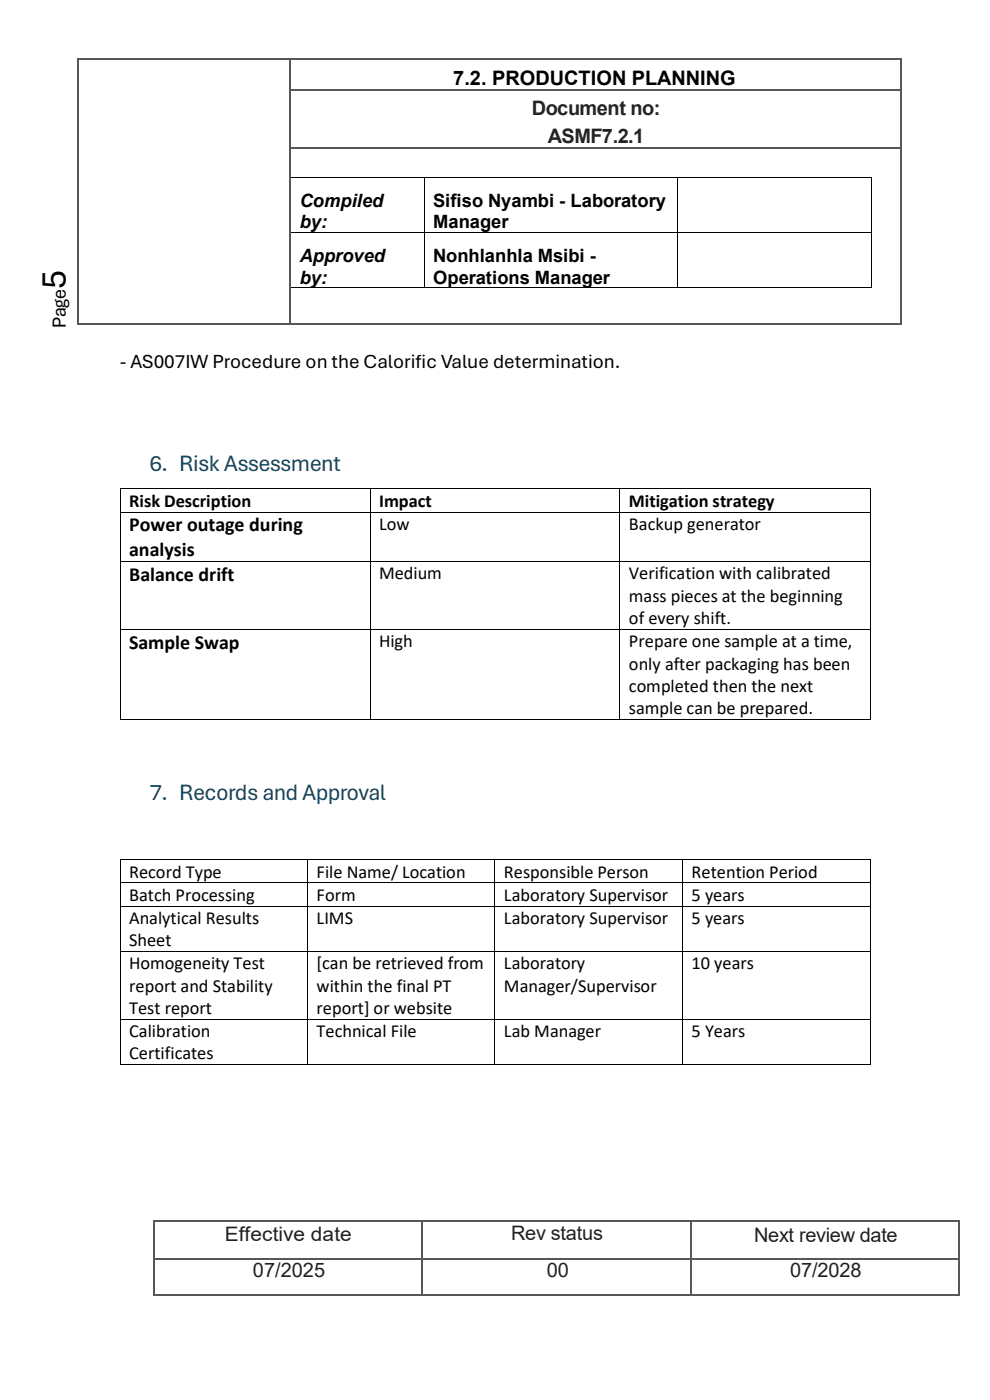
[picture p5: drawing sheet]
<svg xmlns="http://www.w3.org/2000/svg" width="210mm" height="297mm" viewBox="0 0 210 297" stroke-linecap="round" stroke-linejoin="round" font-family="sans-serif">
<defs><g id="words">
<text font-size="7.7" x="14" y="61.3" transform="rotate(-90 14 61.3)">5</text>
<g font-size="5" fill="#0f4761">
<text x="31.8" y="99.9">6. Risk Assessment</text>
<text x="31.8" y="169.7">7. Records and Approval</text>
</g>
<g font-size="4.2">
<text x="96.2" y="17.9">7.2. PRODUCTION PLANNING</text>
<text x="14" y="69.5" transform="rotate(-90 14 69.5)">Page</text>
<text x="25.4" y="78.1">- AS007IW Procedure on the Calorif</text>
<text x="88.2" y="78.1">ic Value determination.</text>
<text x="27.4" y="112.8">Power outage during</text>
<text x="27.4" y="117.9">analysis</text>
<text x="27.4" y="123.2">Balance drift</text>
<text x="27.4" y="137.6">Sample Swap</text>
</g>
<g font-size="4.2" fill="#242424">
<text x="112.8" y="24.3">Document no:</text>
<text x="116.2" y="30.4">ASMF7.2.1</text>
</g>
<g font-size="4.2" fill="#212121">
<text x="47.7" y="263.2">Effective date</text>
<text x="108.4" y="263.1">Rev status</text>
<text x="160" y="263.4">Next review date</text>
<text x="53.6" y="270.9">07/2025</text>
<text x="116" y="271">00</text>
<text x="167.6" y="271">07/2028</text>
</g>
<g font-size="3.9">
<text x="63.6" y="43.9">Compiled</text>
<text x="91.9" y="43.9">Sifiso Nyambi - Laboratory</text>
<text x="63.6" y="48.4">by:</text>
<text x="91.9" y="48.4">Manager</text>
<text x="63.6" y="55.7">Approved</text>
<text x="91.9" y="55.7">Nonhlanhla Msibi -</text>
<text x="63.6" y="60.2">by:</text>
<text x="91.9" y="60.2">Operations Manager</text>
<text x="27.4" y="107.5">Risk Description</text>
<text x="80.4" y="107.5">Impact</text>
<text x="133.4" y="107.5">Mitigation strategy</text>
<text x="80.4" y="112.4">Low</text>
<text x="133.4" y="112.4">Backup generator</text>
<text x="80.4" y="122.9">Medium</text>
<text x="133.4" y="122.9">Verification with calibrated</text>
<text x="133.4" y="127.7">mass pieces at the beginning</text>
<text x="80.4" y="137.3">High</text>
<text x="133.4" y="132.4">of every shift.</text>
<text x="133.4" y="137.3">Prepare one sample at a time,</text>
<text x="133.4" y="142">only after packaging has been</text>
<text x="133.4" y="146.8">completed then the next</text>
<text x="133.4" y="151.5">sample can be prepared.</text>
<text x="27.4" y="186.2">Record Type</text>
<text x="27.4" y="191.1">Batch Processing</text>
<text x="67.2" y="186.2">File Name/ Location</text>
<text x="67.2" y="191.1">Form</text>
<text x="106.9" y="186.2">Responsible Person</text>
<text x="106.9" y="191.1">Laboratory Supervisor</text>
<text x="146.7" y="186.2">Retention Period</text>
<text x="146.7" y="191.1">5 years</text>
<text x="27.4" y="196">Analytical Results</text>
<text x="67.2" y="196">LIMS</text>
<text x="106.9" y="196">Laboratory Supervisor</text>
<text x="146.7" y="196">5 years</text>
<text x="27.4" y="200.7">Sheet</text>
<text x="27.4" y="205.6">Homogeneity Test</text>
<text x="67.2" y="205.6">[can be retrieved from</text>
<text x="106.9" y="205.6">Laboratory</text>
<text x="146.7" y="205.6">10 years</text>
<text x="27.4" y="210.4">report and Stability</text>
<text x="27.4" y="215.1">Test report</text>
<text x="67.2" y="210.4">within the final PT</text>
<text x="67.2" y="215.1">report] or website</text>
<text x="106.9" y="210.4">Manager/Supervisor</text>
<text x="27.4" y="220">Calibration</text>
<text x="67.2" y="220">Technical File</text>
<text x="106.9" y="220">Lab Manager</text>
<text x="146.7" y="220">5 Years</text>
<text x="27.4" y="224.8">Certificates</text>
</g>
</g></defs>
<g fill="#575757">
<path d="M16.4 12.5h.2v.2h-.2z" fill-rule="evenodd"/>
<path d="M16.4 12.5h.2v.2h-.2z" fill-rule="evenodd"/>
</g>
<path d="M16.6 12.6h44.7" fill="none" stroke="#575757" stroke-width=".25"/>
<path d="M61.3 12.5h.3v.2h-.3z" fill-rule="evenodd" fill="#575757"/>
<path d="M61.6 12.6h129.4" fill="none" stroke="#575757" stroke-width=".25"/>
<g fill="#575757">
<path d="M191 12.5h.2v.2h-.2z" fill-rule="evenodd"/>
<path d="M191 12.5h.2v.2h-.2z" fill-rule="evenodd"/>
</g>
<path d="M16.5 12.7v6.2M61.5 12.7v6.2M191.1 12.7v6.2" fill="none" stroke="#575757" stroke-width=".25"/>
<g fill="#575757">
<path d="M16.4 18.9h.2v.2h-.2z" fill-rule="evenodd"/>
<path d="M61.3 18.9h.3v.2h-.3z" fill-rule="evenodd"/>
</g>
<path d="M61.6 19h129.4" fill="none" stroke="#575757" stroke-width=".25"/>
<path d="M191 18.9h.2v.2h-.2z" fill-rule="evenodd" fill="#575757"/>
<path d="M16.5 19.1v12.2M61.5 19.1v12.2M191.1 19.1v12.2" fill="none" stroke="#575757" stroke-width=".25"/>
<g fill="#000">
<path d="M61.6 37.5h.2v.2h-.2z" fill-rule="evenodd"/>
<path d="M61.6 37.5h.2v.2h-.2z" fill-rule="evenodd"/>
<path d="M89.9 37.5h.2v.2h-.2z" fill-rule="evenodd"/>
<path d="M143.7 37.5h.2v.2h-.2z" fill-rule="evenodd"/>
<path d="M184.7 37.5h.2v.2h-.2z" fill-rule="evenodd"/>
<path d="M184.7 37.5h.2v.2h-.2z" fill-rule="evenodd"/>
<path d="M61.6 49.2h.2v.2h-.2z" fill-rule="evenodd"/>
<path d="M89.9 49.2h.2v.2h-.2z" fill-rule="evenodd"/>
<path d="M143.7 49.2h.2v.2h-.2z" fill-rule="evenodd"/>
<path d="M184.7 49.2h.2v.2h-.2z" fill-rule="evenodd"/>
<path d="M61.6 61h.2v.2h-.2z" fill-rule="evenodd"/>
<path d="M61.6 61h.2v.2h-.2z" fill-rule="evenodd"/>
<path d="M89.9 61h.2v.2h-.2z" fill-rule="evenodd"/>
<path d="M143.7 61h.2v.2h-.2z" fill-rule="evenodd"/>
<path d="M184.7 61h.2v.2h-.2z" fill-rule="evenodd"/>
<path d="M184.7 61h.2v.2h-.2z" fill-rule="evenodd"/>
</g>
<g fill="none" stroke="#000" stroke-width=".21">
<path d="M61.7 37.7v11.5M61.8 37.6h28.1M90 37.7v11.5M90.1 37.6h53.6M143.8 37.7v11.5M143.9 37.6h40.8M184.8 37.7v11.5M61.7 49.4v11.6M61.8 49.3h28.1M90 49.4v11.6M90.1 49.3h53.6M143.8 49.4v11.6"/>
<path d="M143.9 49.3h40.8M184.8 49.4v11.6M61.8 61.1h28.1M90.1 61.1h53.6M143.9 61.1h40.8"/>
</g>
<g fill="#575757">
<path d="M16.4 31.3h.2v.3h-.2z" fill-rule="evenodd"/>
<path d="M61.3 31.3h.3v.3h-.3z" fill-rule="evenodd"/>
</g>
<path d="M61.6 31.5h129.4" fill="none" stroke="#575757" stroke-width=".25"/>
<path d="M191 31.3h.2v.3h-.2z" fill-rule="evenodd" fill="#575757"/>
<path d="M16.5 31.6v37.1" fill="none" stroke="#575757" stroke-width=".25"/>
<g fill="#575757">
<path d="M16.4 68.7h.2v.2h-.2z" fill-rule="evenodd"/>
<path d="M16.4 68.7h.2v.2h-.2z" fill-rule="evenodd"/>
</g>
<path d="M61.5 31.6v37.1M16.6 68.8h44.7" fill="none" stroke="#575757" stroke-width=".25"/>
<path d="M61.3 68.7h.3v.2h-.3z" fill-rule="evenodd" fill="#575757"/>
<path d="M191.1 31.6v37.1M61.6 68.8h129.4" fill="none" stroke="#575757" stroke-width=".25"/>
<g fill="#575757">
<path d="M191 68.7h.2v.2h-.2z" fill-rule="evenodd"/>
<path d="M191 68.7h.2v.2h-.2z" fill-rule="evenodd"/>
<path d="M32.5 258.8h.2v.3h-.2z" fill-rule="evenodd"/>
<path d="M32.5 258.8h.2v.3h-.2z" fill-rule="evenodd"/>
</g>
<path d="M32.7 258.9h56.6" fill="none" stroke="#575757" stroke-width=".25"/>
<path d="M89.3 258.8h.3v.3h-.3z" fill-rule="evenodd" fill="#575757"/>
<path d="M89.6 258.9h56.8" fill="none" stroke="#575757" stroke-width=".25"/>
<path d="M146.4 258.8h.3v.3h-.3z" fill-rule="evenodd" fill="#575757"/>
<path d="M146.7 258.9h56.6" fill="none" stroke="#575757" stroke-width=".25"/>
<g fill="#575757">
<path d="M203.3 258.8h.3v.3h-.3z" fill-rule="evenodd"/>
<path d="M203.3 258.8h.3v.3h-.3z" fill-rule="evenodd"/>
</g>
<path d="M32.6 259.1v7.9M89.4 259.1v7.9M146.5 259.1v7.9M203.5 259.1v7.9" fill="none" stroke="#575757" stroke-width=".25"/>
<path d="M32.5 267h.2v.3h-.2z" fill-rule="evenodd" fill="#575757"/>
<path d="M32.7 267.2h56.6" fill="none" stroke="#575757" stroke-width=".25"/>
<path d="M89.3 267h.3v.3h-.3z" fill-rule="evenodd" fill="#575757"/>
<path d="M89.6 267.2h56.8" fill="none" stroke="#575757" stroke-width=".25"/>
<path d="M146.4 267h.3v.3h-.3z" fill-rule="evenodd" fill="#575757"/>
<path d="M146.7 267.2h56.6" fill="none" stroke="#575757" stroke-width=".25"/>
<path d="M203.3 267h.3v.3h-.3z" fill-rule="evenodd" fill="#575757"/>
<path d="M32.6 267.3v7.4" fill="none" stroke="#575757" stroke-width=".25"/>
<g fill="#575757">
<path d="M32.5 274.7h.2v.2h-.2z" fill-rule="evenodd"/>
<path d="M32.5 274.7h.2v.2h-.2z" fill-rule="evenodd"/>
</g>
<path d="M32.7 274.8h56.6M89.4 267.3v7.4" fill="none" stroke="#575757" stroke-width=".25"/>
<path d="M89.3 274.7h.3v.2h-.3z" fill-rule="evenodd" fill="#575757"/>
<path d="M89.6 274.8h56.8M146.5 267.3v7.4" fill="none" stroke="#575757" stroke-width=".25"/>
<path d="M146.4 274.7h.3v.2h-.3z" fill-rule="evenodd" fill="#575757"/>
<path d="M146.7 274.8h56.6M203.5 267.3v7.4" fill="none" stroke="#575757" stroke-width=".25"/>
<g fill="#575757">
<path d="M203.3 274.7h.3v.2h-.3z" fill-rule="evenodd"/>
<path d="M203.3 274.7h.3v.2h-.3z" fill-rule="evenodd"/>
</g>
<g fill="#000">
<path d="M25.4 103.6h.2v.2h-.2z" fill-rule="evenodd"/>
<path d="M25.4 103.6h.2v.2h-.2z" fill-rule="evenodd"/>
<path d="M25.4 108.6h.2v.1h-.2z" fill-rule="evenodd"/>
<path d="M25.4 119.1h.2v.1h-.2z" fill-rule="evenodd"/>
<path d="M78.4 103.6h.2v.2h-.2z" fill-rule="evenodd"/>
<path d="M78.4 108.6h.2v.1h-.2z" fill-rule="evenodd"/>
<path d="M78.4 119.1h.2v.1h-.2z" fill-rule="evenodd"/>
<path d="M131.4 103.6h.2v.2h-.2z" fill-rule="evenodd"/>
<path d="M131.4 108.6h.2v.1h-.2z" fill-rule="evenodd"/>
<path d="M131.4 119.1h.2v.1h-.2z" fill-rule="evenodd"/>
<path d="M184.5 103.6h.2v.2h-.2z" fill-rule="evenodd"/>
<path d="M184.5 103.6h.2v.2h-.2z" fill-rule="evenodd"/>
<path d="M184.5 108.6h.2v.1h-.2z" fill-rule="evenodd"/>
<path d="M184.5 119.1h.2v.1h-.2z" fill-rule="evenodd"/>
<path d="M25.4 133.5h.2v.1h-.2z" fill-rule="evenodd"/>
<path d="M78.4 133.5h.2v.1h-.2z" fill-rule="evenodd"/>
<path d="M131.4 133.5h.2v.1h-.2z" fill-rule="evenodd"/>
<path d="M184.5 133.5h.2v.1h-.2z" fill-rule="evenodd"/>
<path d="M25.4 152.6h.2v.2h-.2z" fill-rule="evenodd"/>
<path d="M25.4 152.6h.2v.2h-.2z" fill-rule="evenodd"/>
<path d="M78.4 152.6h.2v.2h-.2z" fill-rule="evenodd"/>
<path d="M131.4 152.6h.2v.2h-.2z" fill-rule="evenodd"/>
<path d="M184.5 152.6h.2v.2h-.2z" fill-rule="evenodd"/>
<path d="M184.5 152.6h.2v.2h-.2z" fill-rule="evenodd"/>
<path d="M25.4 182.3h.2v.2h-.2z" fill-rule="evenodd"/>
<path d="M25.4 182.3h.2v.2h-.2z" fill-rule="evenodd"/>
<path d="M25.4 187.2h.2v.2h-.2z" fill-rule="evenodd"/>
<path d="M25.4 192.1h.2v.2h-.2z" fill-rule="evenodd"/>
<path d="M65.2 182.3h.1v.2h-.1z" fill-rule="evenodd"/>
<path d="M65.2 187.2h.1v.2h-.1z" fill-rule="evenodd"/>
<path d="M65.2 192.1h.1v.2h-.1z" fill-rule="evenodd"/>
<path d="M104.9 182.3h.2v.2h-.2z" fill-rule="evenodd"/>
<path d="M104.9 187.2h.2v.2h-.2z" fill-rule="evenodd"/>
<path d="M104.9 192.1h.2v.2h-.2z" fill-rule="evenodd"/>
<path d="M144.7 182.3h.2v.2h-.2z" fill-rule="evenodd"/>
<path d="M144.7 187.2h.2v.2h-.2z" fill-rule="evenodd"/>
<path d="M144.7 192.1h.2v.2h-.2z" fill-rule="evenodd"/>
<path d="M184.5 182.3h.2v.2h-.2z" fill-rule="evenodd"/>
<path d="M184.5 182.3h.2v.2h-.2z" fill-rule="evenodd"/>
<path d="M184.5 187.2h.2v.2h-.2z" fill-rule="evenodd"/>
<path d="M184.5 192.1h.2v.2h-.2z" fill-rule="evenodd"/>
<path d="M25.4 201.8h.2v.2h-.2z" fill-rule="evenodd"/>
<path d="M25.4 216.2h.2v.1h-.2z" fill-rule="evenodd"/>
<path d="M65.2 201.8h.1v.2h-.1z" fill-rule="evenodd"/>
<path d="M65.2 216.2h.1v.1h-.1z" fill-rule="evenodd"/>
<path d="M104.9 201.8h.2v.2h-.2z" fill-rule="evenodd"/>
<path d="M104.9 216.2h.2v.1h-.2z" fill-rule="evenodd"/>
<path d="M144.7 201.8h.2v.2h-.2z" fill-rule="evenodd"/>
<path d="M144.7 216.2h.2v.1h-.2z" fill-rule="evenodd"/>
<path d="M184.5 201.8h.2v.2h-.2z" fill-rule="evenodd"/>
<path d="M184.5 216.2h.2v.1h-.2z" fill-rule="evenodd"/>
<path d="M25.4 225.8h.2v.2h-.2z" fill-rule="evenodd"/>
<path d="M25.4 225.8h.2v.2h-.2z" fill-rule="evenodd"/>
<path d="M65.2 225.8h.1v.2h-.1z" fill-rule="evenodd"/>
<path d="M104.9 225.8h.2v.2h-.2z" fill-rule="evenodd"/>
<path d="M144.7 225.8h.2v.2h-.2z" fill-rule="evenodd"/>
<path d="M184.5 225.8h.2v.2h-.2z" fill-rule="evenodd"/>
<path d="M184.5 225.8h.2v.2h-.2z" fill-rule="evenodd"/>
</g>
<g fill="none" stroke="#000" stroke-width=".21">
<path d="M25.5 103.8v4.8M25.5 108.7v10.4M25.5 119.2v14.3M25.6 103.7h52.8M25.6 108.6h52.8M25.6 119.1h52.8M78.5 103.8v4.8M78.5 108.7v10.4M78.5 119.2v14.3M78.6 103.7h52.8M78.6 108.6h52.8M78.6 119.1h52.8"/>
<path d="M131.5 103.8v4.8M131.5 108.7v10.4M131.5 119.2v14.3M131.6 103.7h52.9M131.6 108.6h52.9M131.6 119.1h52.9M184.6 103.8v4.8M184.6 108.7v10.4M184.6 119.2v14.3M25.5 133.6v19M25.6 133.5h52.8M78.5 133.6v19"/>
<path d="M78.6 133.5h52.8M131.5 133.6v19M131.6 133.5h52.9M184.6 133.6v19M25.6 152.7h52.8M78.6 152.7h52.8M131.6 152.7h52.9M25.5 182.5v4.7M25.5 187.4v4.7M25.5 192.3v9.5M25.6 182.4h39.6M25.6 187.3h39.6"/>
<path d="M25.6 192.2h39.6M65.2 182.5v4.7M65.2 187.4v4.7M65.2 192.3v9.5M65.3 182.4h39.6M65.3 187.3h39.6M65.3 192.2h39.6M105 182.5v4.7M105 187.4v4.7M105 192.3v9.5M105.1 182.4h39.6M105.1 187.3h39.6"/>
<path d="M105.1 192.2h39.6M144.8 182.5v4.7M144.8 187.4v4.7M144.8 192.3v9.5M144.9 182.4h39.6M144.9 187.3h39.6M144.9 192.2h39.6M184.6 182.5v4.7M184.6 187.4v4.7M184.6 192.3v9.5M25.5 202v14.2M25.5 216.3v9.5"/>
<path d="M25.6 201.9h39.6M25.6 216.3h39.6M65.2 202v14.2M65.2 216.3v9.5M65.3 201.9h39.6M65.3 216.3h39.6M105 202v14.2M105 216.3v9.5M105.1 201.9h39.6M105.1 216.3h39.6M144.8 202v14.2M144.8 216.3v9.5"/>
<path d="M144.9 201.9h39.6M144.9 216.3h39.6M184.6 202v14.2M184.6 216.3v9.5M25.6 225.9h39.6M65.3 225.9h39.6M105.1 225.9h39.6M144.9 225.9h39.6"/>
</g>
<use href="#words"/>
</svg>
